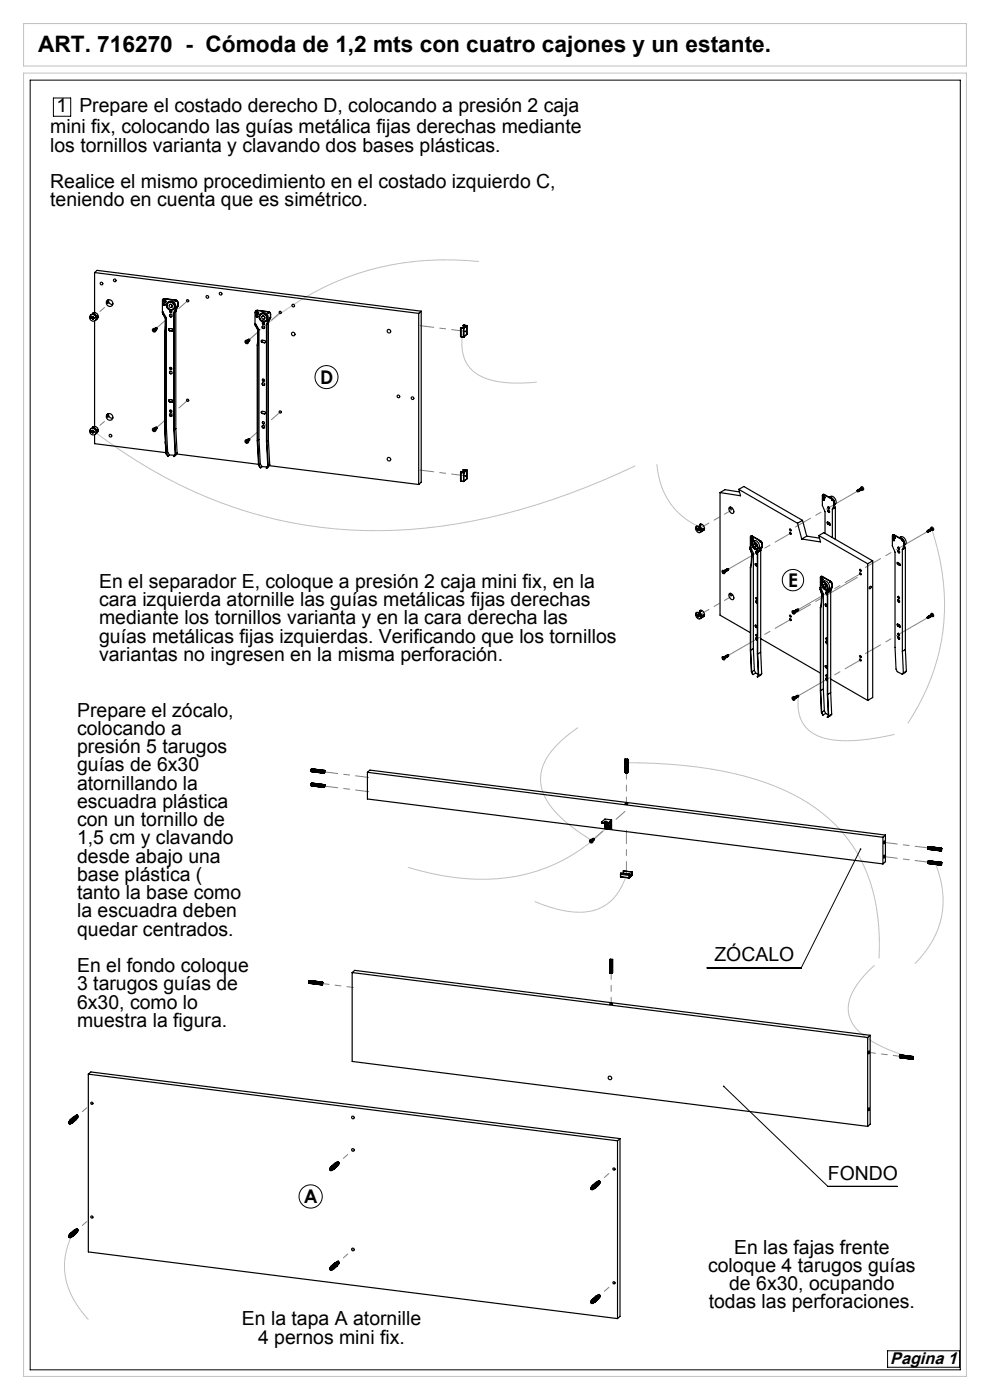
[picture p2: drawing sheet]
<svg xmlns="http://www.w3.org/2000/svg" width="210mm" height="297mm" viewBox="0 0 210 297" stroke-linecap="round" stroke-linejoin="round" font-family="sans-serif">
<defs><g id="words">
<text font-size="4.8" x="8.1" y="11">ART. 716270 - Cómoda de 1,2 mts con cuatro cajones y un estante.</text>
<g font-size="4.1">
<text x="12" y="23.7">1</text>
<text x="16.8" y="23.7">Prepare el costado derecho D, colocando a presión 2 caja</text>
<text x="10.6" y="28.3">mini fix, colocando las guías metálica fijas derechas mediante</text>
<text x="10.6" y="32.2">los tornillos varianta y clavando dos bases plásticas.</text>
<text x="10.6" y="39.9">Realice el mismo procedimiento en el costado izquierdo C,</text>
<text x="10.6" y="43.8">teniendo en cuenta que es simétrico.</text>
<text x="21" y="124.7">En el separador E, coloque a presión 2 caja mini fix, en la</text>
<text x="21" y="128.6">cara izquierda atornille las guías metálicas fijas derechas</text>
<text x="21" y="132.5">mediante los tornillos varianta y en la cara derecha las</text>
<text x="21" y="136.3">guías metálicas fijas izquierdas. Verificando que los tornillos</text>
<text x="21" y="140.2">variantas no ingresen en la misma perforación.</text>
<text x="16.4" y="152">Prepare el zócalo,</text>
<text x="16.4" y="155.9">colocando a</text>
<text x="16.4" y="159.7">presión 5 tarugos</text>
<text x="16.4" y="163.6">guías de 6x30</text>
<text x="16.4" y="167.5">atornillando la</text>
<text x="16.4" y="171.4">escuadra plástica</text>
<text x="16.4" y="175.2">con un tornillo de</text>
<text x="16.4" y="179.1">1,5 cm y clavando</text>
<text x="16.4" y="183">desde abajo una</text>
<text x="16.4" y="186.9">base plástica (</text>
<text x="16.4" y="190.7">tanto la base como</text>
<text x="16.4" y="194.6">la escuadra deben</text>
<text x="16.4" y="198.5">quedar centrados.</text>
<text x="151.5" y="203.9">ZÓCALO</text>
<text x="16.4" y="206.2">En el fondo coloque</text>
<text x="16.4" y="210.1">3 tarugos guías de</text>
<text x="16.4" y="214">6x30, como lo</text>
<text x="16.4" y="217.9">muestra la figura.</text>
<text x="175.6" y="250.4">FONDO</text>
<text x="150.2" y="269.8">coloque 4 tarugos guías</text>
<text x="155.7" y="266">En las fajas frente</text>
<text x="154.7" y="273.7">de 6x30, ocupando</text>
<text x="51.3" y="281.2">En la tapa A atornille</text>
<text x="150.3" y="277.6">todas las perforaciones.</text>
<text x="54.7" y="285.1">4 pernos mini fix.</text>
</g>
<g font-size="4">
<text x="67.9" y="81.4">D</text>
<text x="167.2" y="124.4">E</text>
<text x="64.5" y="255.3">A</text>
</g>
<text font-size="3.6" x="188.8" y="289.3">Pagina 1</text>
</g></defs>
<g fill="none" stroke="#c0c0c0" stroke-width=".21">
<path d="M5 15.5h200v276.5h-200zM5 5h200v9h-200zM101.6 55.5a59.3 59.3 0 0 0-48.7 16.6M98.3 69.7a9.1 9.1 0 0 0 1.8 8.8 12.3 12.3 0 0 0 8 2.7l2.7 .1 3.1-.2M20 91.5a97.1 97.1 0 0 0 54.3 20.9 115.4 115.4 0 0 0 46.3-7.6 167.6 167.6 0 0 0 14.2-6M139.3 98.5a15.3 15.3 0 0 0 8.9 13.2M197.6 112.1a45.7 45.7 0 0 1-5 41.3M122.6 154.4a19 19 0 0 0-7.3 7.8 8.8 8.8 0 0 0 1.8 9.3 30.4 30.4 0 0 0 8.4 6.7M169.3 147.6a8.1 8.1 0 0 0 2.2 7.3 12 12 0 0 0 8.3 2.2l4.6-.3 5.3-1M129.3 175.1a36.9 36.9 0 0 1-33 11 60.6 60.6 0 0 1-9.8-2.1M132.9 161.8a91.5 91.5 0 0 1 29.2 4.1 35.5 35.5 0 0 1 19.5 14.6 39.1 39.1 0 0 1 4.9 22.8M132.9 185.6a10.1 10.1 0 0 1-8 7.8 21.1 21.1 0 0 1-11.5-2.2"/>
<path d="M198.4 183.1a18.4 18.4 0 0 1-4.3 21.3M185.5 204.8a15.8 15.8 0 0 0-5.5 8 6.8 6.8 0 0 0 3.1 6.8 30.9 30.9 0 0 0 10.4 4.8M15.2 262.2a14.4 14.4 0 0 0 1.8 15.6l1.8 2.1"/>
</g>
<g fill="none" stroke="#000" stroke-width=".21">
<path d="M6.4 17h197.3v273.6h-197.3zM11.3 20.8h3.7v3.9h-3.7zM182.5 180.1l-12.6 25.2h-19.9M153.5 230.5l22.1 21.2h14.8M188.3 286.6h15.2v3.5h-15.2z"/>
<circle cx="69.3" cy="80" r="2.44"/>
<circle cx="168.2" cy="123.1" r="2.27"/>
<circle cx="65.9" cy="253.8" r="2.46"/>
</g>
<path d="M23.2 64.3l-3.1 2.7M23.2 88.4l-3.1 2.8M16.4 236.8l3.1-2.7M71.8 246.7l3.1-2.7M127.1 250.7l3.1-2.7M16.4 260.9l3.1-2.7M71.8 267.8l3.1-2.7M127.1 274.9l3.1-2.8" fill="none" stroke="#808080" stroke-width=".21" stroke-dasharray="15.2 1.3 1.3 1.3" stroke-dashoffset="15.1"/>
<path d="M33.2 69.6l6.6-5.8M52.9 72.1l6.5-5.8M33.2 90.7l6.6-5.8M52.9 93.2l6.5-5.8" fill="none" stroke="#808080" stroke-width=".21" stroke-dasharray="15.2 1.3 1.3 1.3" stroke-dashoffset="12.8"/>
<path d="M98.7 70.3l-9.6-1.2M98.7 100.9l-9.6-1.2" fill="none" stroke="#808080" stroke-width=".21" stroke-dasharray="15.2 1.3 1.3 1.3" stroke-dashoffset="12.3"/>
<path d="M155.1 108.3l-6.2 3.5M155.1 126.5l-6.2 3.6" fill="none" stroke="#808080" stroke-width=".21" stroke-dasharray="15.2 1.3 1.3 1.3" stroke-dashoffset="13.6"/>
<path d="M181.9 104.2l-13.2 7.6M196.7 112.8l-13.1 7.6M154.5 139l13.2-7.6M154.5 120.7l13.2-7.6M169.3 129.3l13.2-7.6M181.9 122.5l-13.2 7.6M196.7 131.1l-13.1 7.6M169.3 147.6l13.2-7.6" fill="none" stroke="#808080" stroke-width=".21" stroke-dasharray="15.2 1.3 1.3 1.3" stroke-dashoffset="7.6"/>
<path d="M132.9 170.5v-6.6M68.4 208.7l6.6 .8M129.6 213v-6.6M190.9 224.1l-6.6-.8" fill="none" stroke="#808080" stroke-width=".21" stroke-dasharray="15.2 1.3 1.3 1.3" stroke-dashoffset="13.8"/>
<path d="M68.8 163.7l9.4 1.2M68.8 166.8l9.4 1.1M196.9 179.9l-9.3-1.2M132.9 185.6v-9.4M196.9 182.9l-9.3-1.2" fill="none" stroke="#808080" stroke-width=".21" stroke-dasharray="15.2 1.3 1.3 1.3" stroke-dashoffset="12.4"/>
<path d="M125.9 178l6.7-5.9" fill="none" stroke="#808080" stroke-width=".21" stroke-dasharray="15.2 1.3 1.3 1.3" stroke-dashoffset="12.7"/>
<path d="M153.4 230.3a.17 .17 0 0 0 .1 .3 .17 .17 0 0 0 .2-.1 .18 .18 0 0 0-.3-.2l.1 .2zM182.4 180v.2h.3v-.2l-.2 .1 .1-.1z" fill="#000"/>
<g fill="none" stroke="#000" stroke-width=".25">
<path d="M20.1 57.8l68.7 8.7M20.1 57.8v8.5M20.1 57.8l.5-.4 68.7 8.6M19.1 67.3l.2-.1v.3zM19.1 67.3l.2 .2M19.5 67.5h.1M19.5 67.4l.2 .1M19.5 67.4v.1M19.6 66.5l.5-.1-.9 .5M19.6 66.5a.75 .75 0 0 1 1 .1 .75 .75 0 0 1 0 1.1M19.6 66.5l.3 .1M19.6 67.7h.2"/>
<path d="M19.6 67.3v-.1h.2l.2 .3M19.6 67.5v.2M19.6 67.3h-.1v.2M19.7 67.2l-.1 .1M19.7 67.5v.1M19.7 67.6l.1 .1M19.7 67.5h-.1M19.7 67.6l-.1 .1M19.8 67.5v.2M19.8 67.5h.2M19.9 66.6l-.1 .1 .6 .5 .1-.1M19.9 66.6l.6 .5"/>
<path d="M19.9 66.6v.1M20 67.5h-.2M20.1 68.1v22.4M20.3 67.9l.2-.3v-.4l-.3 .8M20.3 67.1h.2M20.6 67.2h.2M20.8 67.2l-.3 .5M20.8 67.2l-.1-.2-.1 .6-.3 .3M22.9 63.6v.8a.37 .37 0 0 1-.2-.3 .37 .37 0 0 1 .2-.4M23 63.6a.8 .8 0 0 0 .9 1M32.5 70v.1M32.5 70.1h.2"/>
<path d="M32.5 70.1h.1M32.6 70l.1-.2 .2 .3h-.2M32.6 70l-.1 .1M32.7 70.1h-.2M32.7 70.1l-.1 .2M32.7 70h-.1M32.7 70.3h-.1M32.8 69.7l.2 .1 .1 .2a.19 .19 0 0 0 0-.3 .19 .19 0 0 0-.3 0M32.8 69.7a.19 .19 0 0 1 .3-.1 .19 .19 0 0 1 0 .3M32.9 70.1h-.2M33 69.6a.19 .19 0 0 1 .2 0 .19 .19 0 0 1 0 .3M33 69.5a.19 .19 0 0 1 .3 0 .19 .19 0 0 1 0 .3"/>
<path d="M34.4 66.2h.1M34.4 66.2l.1 .4M34.5 66.2h.1M34.5 66.2h-.1M34.5 66.6l.6 1-.1 2.6M34.5 66.6h.1M34.5 66.2l.8 1.2M34.5 66.2l.1 .4M34.6 66.6l.6 1M34.7 64.4a.26 .26 0 0 0 0 .3 .26 .26 0 0 0 .3 0M34.8 63.7l.1 .4M34.9 64.1a.19 .19 0 0 1-.2-.2 .19 .19 0 0 1 .2-.2h.2a.19 .19 0 0 1 .1 .2 .19 .19 0 0 1-.1 .2"/>
<path d="M34.9 64.1h.2M34.9 64.1h.1M34.9 70.7v20.3l.3 5.3 .5 .5M34.9 70.7l.1 .1M34.9 63.4h-.2l-.2 .3v2.5M34.9 63.4l2.3 .2M35 63.4l-.4 .1M35 63.4h-.1M35 63.4l2.2 .2M35 70.2h.1M35 70.2l-.1 .5M35 70.8v20.2"/>
<path d="M35.1 70.2l-.1 .6M35.1 64.1h.1M35.2 67.6l-.1 2.6M35.2 64.1h-.1M35.3 67.4v23.4M35.3 67.4l-.1 .2M35.6 64.2a.96 .96 0 0 1 1.4 0 .96 .96 0 0 1-.2 1.4M35.6 64.3a.86 .86 0 0 0 .1 1.1 .86 .86 0 0 0 1.1 .1M35.8 69.7v.3l.2 .1M36 64.6a.35 .35 0 0 1 .5 .1 .35 .35 0 0 1-.1 .5M36 70.2a.24 .24 0 0 1-.2-.3 .24 .24 0 0 1 .2-.2l.5 .1a.24 .24 0 0 1 .2 .2 .24 .24 0 0 1-.2 .2M36 70.2h.5"/>
<path d="M36 70.1v.1M36 66.7a.31 .31 0 0 0 .1 .4 .31 .31 0 0 0 .3 .1M36 78.8a.31 .31 0 0 0 .1 .4 .31 .31 0 0 0 .3 0M36.1 65.9a.26 .26 0 0 0 0 .3 .26 .26 0 0 0 .3 .1M36.1 78a.26 .26 0 0 0 0 .3 .26 .26 0 0 0 .3 0M36.5 70.2h.1M36.6 70.2h-.1M36.9 66.3h.1M36.9 66.3v24.9l.3 5.2-.4 .4 .2 .1M37 66.3v24.9M37.2 63.9h.2M37.2 63.8l.1 .1"/>
<path d="M37.2 63.6v.3M37.2 63.8v.1M37.3 66v24.9M37.3 66l-.3 .3M37.4 63.7l.3 .5M37.4 63.7l.3 .2 .1 .3M37.4 63.7v.2M37.6 65l-.7 1.3M37.6 64.9v.1M37.7 64.9l-.7 1.4M37.7 64.9h.1M37.7 64.9l-.1 .1"/>
<path d="M37.7 64.2v.7M37.8 64.9l-.5 1.1M37.8 64.9h-.1M37.8 64.2h-.1M37.8 64.2v.7M52.1 72.5v.1M52.3 72.5l-.2 .1M52.3 72.5l.1-.2 .2 .3M52.3 72.8h.1M52.3 72.6v.2M52.3 72.6h-.2M52.3 72.3v.2"/>
<path d="M52.3 72.6v.1M52.3 72.7h.1M52.3 72.7v.1M52.4 72.6h.2M52.4 72.6v.2M52.5 72.2l.2 .1v.2a.19 .19 0 0 0 0-.3 .19 .19 0 0 0-.3 0M52.5 72.2a.19 .19 0 0 1 .3-.1 .19 .19 0 0 1 0 .3M52.6 72.6h-.2M52.6 72a.19 .19 0 0 1 .3 .1 .19 .19 0 0 1-.1 .2M52.7 72a.19 .19 0 0 1 .2 0 .19 .19 0 0 1 0 .3M54.1 68.7l.1 .3M54.1 68.7h.1"/>
<path d="M54.2 69l.5 1.1-.1 2.6M54.2 69h.1M54.2 68.6l.7 1.3M54.2 68.6l-.1 .1M54.2 68.6l.1 .4M54.3 69l.5 1M54.3 66.8a.26 .26 0 0 0 0 .3 .26 .26 0 0 0 .4 .1M54.4 66.2l.1 .4M54.6 73.2v20.3l.2 5.2 .5 .5M54.6 73.2h.1M54.6 65.9l-.4 .1-.1 .2v2.5M54.6 65.9l-.4 .1"/>
<path d="M54.6 65.9l2.2 .2M54.6 72.7h.1M54.6 72.7v.5M54.7 73.2v20.3M54.7 72.7v.5M54.7 66.6a.19 .19 0 0 0 .2-.2 .19 .19 0 0 0-.2-.2h-.2a.19 .19 0 0 0-.2 .2 .19 .19 0 0 0 .2 .2M54.7 66.6h-.2M54.8 70l-.1 2.7M54.9 66.5l-.2 .1M54.9 69.9v23.3M54.9 69.9l-.1 .1M55.2 66.7a.96 .96 0 0 1 1.4 0 .96 .96 0 0 1-.1 1.4"/>
<path d="M55.3 66.7a.86 .86 0 0 0 0 1.1 .86 .86 0 0 0 1.1 .2M55.5 72.2v.2l.2 .2M55.6 67.1a.35 .35 0 0 1 .5 0 .35 .35 0 0 1 0 .5M55.6 72.6a.24 .24 0 0 1-.2-.2 .24 .24 0 0 1 .2-.2h.5a.24 .24 0 0 1 .2 .3 .24 .24 0 0 1-.2 .2M55.6 72.6l.5 .1M55.7 72.6h-.1M55.7 72.6l.4 .1M55.7 69.2v.3l.2 .2M55.7 68.4a.26 .26 0 0 0 0 .3 .26 .26 0 0 0 .4 0M56.1 69.6l-.2 .1M56.1 72.7h.1M56.3 72.6l-.2 .1"/>
<path d="M56.5 68.8h.1M56.5 68.8v24.9l.3 5.1-.3 .5h.1M56.6 68.8v24.9M56.8 66.3l.2 .1M56.8 66.1v.2M56.8 66.3h.1M56.9 68.5v24.9M56.9 68.5l-.3 .3M57 66.2v.2l-.2-.1M57 66.2l.4 .5M57 66.2l.3 .1 .1 .4M57.2 67.4l-.7 1.4"/>
<path d="M57.4 67.4l-.8 1.4M57.4 67.4h.1M57.4 67.4h-.2M57.4 67.4l-.5 1.1M57.4 66.7v.7M88.8 66.5v36.3M89.3 66l-.5 .5M89.3 66v36.3l-.5 .5M97.7 69.6h.1M97.7 71.4h.1M97.7 69.6v1.8M97.7 69.5v.1"/>
<path d="M97.7 69.5l.1 .1M97.8 71.4h.1M97.8 69.6l.5 .1M97.8 71.4l.5 .1M97.8 69.6v1.8M97.8 69.6h.1M97.8 69.6h.6M98.3 69l-.1 .5M98.3 69l.4 .1-.5 .4h-.5M98.3 71.5h.1M98.3 69.7v1.8M98.4 69.6l-.1 .1"/>
<path d="M98.4 69.6v.1M98.4 71.5h-.1M98.4 71.5h.1M98.4 69.7h-.1M98.4 69.7v1.8M98.5 69h-.2M98.5 69l.5 .1M98.5 69h-.3M98.5 69h.1M98.7 70.2v.2zM99 69.1h.1M99 69.1l-.6 .5"/>
<path d="M99 70.9l-.6 .6M99 70.9h.1M99 69.1l-.6 .6M99 69.1v1.8M19.1 91.5l.2-.2v.4zM19.5 91.6h.1M19.5 91.6h.2M19.6 90.7l.5-.2-.4 .3M19.6 90.7a.75 .75 0 0 1 1 .1 .75 .75 0 0 1 0 1M19.6 90.7h.3M19.6 91.5v-.2h.2l.2 .4M19.6 91.5h-.1v.1"/>
<path d="M19.6 91.6v.2M19.7 91.8h.1M19.7 91.3l-.1 .2M19.7 91.6v.2M19.7 91.6h-.1M19.7 91.8h-.1M19.7 90.8l-.5 .2M19.8 91.6l.2 .1M19.8 91.6v.2h-.2M19.9 90.7l-.1 .1 .6 .5 .1-.1M19.9 90.7l.6 .5M19.9 90.7v.2"/>
<path d="M20 91.6h-.2M20.1 92.2v1.9l15.1 1.9M20.3 92l.2-.2v-.5l-.3 .8M20.3 91.2h.2M20.6 91.3h.2M20.8 91.3l-.3 .6M20.8 91.3l-.1-.1-.1 .5-.3 .3M22.9 87.7v.8a.37 .37 0 0 1-.2-.3 .37 .37 0 0 1 .2-.4M23 87.7a.8 .8 0 0 0 .9 1M32.5 91.2h.1M32.5 91.2h.2M32.5 91.1v.1"/>
<path d="M32.6 91.1l-.1 .1M32.6 91.1l.1-.1 .2 .3-.2-.1M32.7 91.2l-.1 .2M32.7 91.1h-.1M32.7 91.2h-.1M32.7 91.4h-.1M32.8 90.8a.19 .19 0 0 1 .3 0 .19 .19 0 0 1 0 .3l-.1-.2-.2-.1M32.8 90.8a.19 .19 0 0 1 .3 0 .19 .19 0 0 1 0 .3M32.9 91.2h-.2M33 90.7a.19 .19 0 0 1 .2 0 .19 .19 0 0 1 0 .3M33 90.6a.19 .19 0 0 1 .3 .1 .19 .19 0 0 1 0 .2M35 91l.3 5.2"/>
<path d="M35.1 93.7v.4M35.3 96.2l.4 .6M35.3 90.8l.3 5.2M35.3 90.8l-.3 .2M35.6 96l.3 .5M35.6 96l-.3 .2M35.8 84.8v.3l.2 .2M35.9 96.5l1.1 .1M35.9 96.5l-.2 .3M36 85.3a.24 .24 0 0 1-.2-.3 .24 .24 0 0 1 .2-.2h.5a.24 .24 0 0 1 .2 .3 .24 .24 0 0 1-.2 .2M36 85.3h.5M36 87.8a.31 .31 0 0 0 .1 .4 .31 .31 0 0 0 .3 .1"/>
<path d="M36.1 87a.26 .26 0 0 0 0 .3 .26 .26 0 0 0 .3 .1M36.6 85.2l-.1 .1M37 91.2l.3 5.2M37.3 96.4l-.3 .5M37.3 90.9l-.3 .3M37.3 90.9l.3 5.2M37.4 96.3l17.4 2.2M37.6 96.1l-.3 .3M37.6 96.1l-.6 .8M52.1 93.6v.1M52.3 93.6l-.2 .1M52.3 93.6v-.2l.3 .2-.2 .1"/>
<path d="M52.3 93.7v.2M52.3 93.4v.2M52.3 93.7h-.2M52.3 93.9h.1M52.4 93.7l-.1 .2M52.4 93.7h.1M52.4 93.3a.19 .19 0 0 1 .3 0 .19 .19 0 0 1 0 .3zM52.5 93.3a.19 .19 0 0 1 .3-.1 .19 .19 0 0 1 0 .3M52.6 93.2a.19 .19 0 0 1 .3 0 .19 .19 0 0 1-.1 .3M52.7 93.1a.19 .19 0 0 1 .2 0 .19 .19 0 0 1 0 .3M54.7 93.5l.2 5.2M54.9 98.7l.4 .5"/>
<path d="M54.9 93.2l.3 5.3M54.9 93.2l-.2 .3M55.2 98.5l.4 .5M55.2 98.5l-.3 .2M55.5 87.3v.2l.2 .2M55.6 99l1.1 .1M55.6 99l-.3 .2M55.6 87.7a.24 .24 0 0 1-.2-.2 .24 .24 0 0 1 .2-.2h.5a.24 .24 0 0 1 .2 .3 .24 .24 0 0 1-.2 .2M55.6 87.7l.5 .1M55.7 87.7h-.1M55.7 87.7l.4 .1M55.7 81.3a.31 .31 0 0 0 0 .3 .31 .31 0 0 0 .4 .1"/>
<path d="M55.7 90.3a.31 .31 0 0 0 0 .4 .31 .31 0 0 0 .4 0M55.7 80.4v.3l.2 .1M55.7 89.5a.26 .26 0 0 0 0 .3 .26 .26 0 0 0 .4 .1M56.1 80.8h-.2M56.1 87.8h.1M56.3 87.7l-.2 .1M56.6 93.7l.3 5.2M56.9 98.9l-.3 .4M56.9 93.4l-.3 .3M56.9 93.4l.3 5.2M57.1 98.8l31.7 4M57.2 98.6l-.3 .3"/>
<path d="M57.2 98.6l-.6 .7M98.3 99.7l-.1 .4M98.3 99.7h.4l-.5 .5-.5-.1M98.5 99.6l-.2 .1M98.5 99.6l.5 .1M98.5 99.6l-.3 .1M98.5 99.6h.1M99 99.7v.1M99 99.7l-.6 .6M99 99.7h.1M99 99.8v1.7M99 99.8l-.6 .5"/>
<path d="M99 99.8h.1M97.7 100.2l.1 .1M97.7 102l.1 .1M97.7 100.2v1.8M97.7 100.1v.1M97.7 100.1h.1M97.7 100.1l.1 .1M97.8 102.1l.5 .1M97.8 100.3v1.8M97.8 100.3h.5M97.8 100.2v.1M97.8 100.2l.6 .1"/>
<path d="M98.3 100.3v1.8M98.3 102.2h.1M98.4 100.3h-.1M98.4 100.3h.1M98.4 102.1l-.1 .1M98.4 102.1h.1M98.4 100.3v1.8M98.7 100.9v.1zM99 101.6l-.6 .5M99 101.5v.1M99 101.5l-.6 .6M99 101.5h.1"/>
<path d="M147.6 112h.2v.3zM147.6 112l.2 .2M147.7 111.7a.79 .79 0 0 1 .7 .4 .79 .79 0 0 1-.1 .9 .93 .93 0 0 1-.6-1.3zM147.9 112.3l.1 .1M147.9 112.2h.1M147.9 112.2l.2 .1M147.9 112.2v.1M148 112.2v-.1l.3 .4-.2-.1M148 112.4v.1M148 112.2h-.1v.1M148.1 112.5h.1M148.1 112.1l-.1 .1"/>
<path d="M148.1 112.3v.2M148.1 112.5h-.1M148.1 112.3l-.1 .1M148.1 112.4v.2l-.1-.1M148.1 112.4h.2M148.4 111.6l-.2 .1 .4 .6 .2-.1M148.4 111.6l.4 .6M148.4 111.6v.3M148.4 111.2l.4 .1-.7 .4h-.4M148.4 111.2a.79 .79 0 0 1 .9 .4 .79 .79 0 0 1-.1 1M148.4 111.2l.3 .2M148.5 112l.3 .2"/>
<path d="M148.6 112.9l.2-.2 .1-.4-.3 .1v.4l-.2 .2M149.2 112.1l.1 .1M149.3 112.2l-.1 .3-.2 .1M149.3 112.2l-.2-.1-.1 .5-.3 .2M152.7 104.5v26l6.5 3.7M154.7 107.7a.75 .75 0 0 1 .8 .3 .75 .75 0 0 1-.1 .9 .98 .98 0 0 1-.7-1.2zM155 107.6a.26 .26 0 0 0 0 .4 .26 .26 0 0 0 .4-.2M156.7 103.8l12.5 7.2M156.7 103.8l1.1-.6 12.4 7.2M156.7 103.8l.4 1.4-4.4-.7M156.9 104.4l-3.1-.5-1.1 .6M159.1 116.4l.4 1.1-.2 2.3"/>
<path d="M159.1 116.4l.1 .1M159.1 116.1v.3M159.1 116.1h.1M159.2 116.5l.3 1M159.2 116.1h-.1M159.2 116l.6 1.4M159.2 116v.1M159.2 116v.5M159.2 116l-.1 .1M159.3 119.8l.1 .1M159.3 119.8l-.1 .5M159.4 114.5l.2 .4"/>
<path d="M159.4 119.9l-.2 .5M159.4 114l.2 .3M159.5 114.4l-.1-.4 .3 .2 .1 .2h-.2M159.5 114.4h.1M159.5 113.8l-.2-.1-.1 .2v2.2M159.5 113.8l1.7 .9M159.5 115a.22 .22 0 0 1-.2-.2 .22 .22 0 0 1 .1-.3l.2 .4a.98 .98 0 0 1 1.1 0 .98 .98 0 0 1 .4 1l-.1 .4-.4 .2M159.5 115a.99 .99 0 0 1 1.1 .4 .99 .99 0 0 1-.1 1.2 1.2 1.2 0 0 1-1-1.6zM159.5 117.5l-.1 2.4M159.6 114.3l-.1 .1M159.6 114.3l.1 .1M159.6 113.7h-.3"/>
<path d="M159.6 113.7l-.1 .1M159.6 113.7l1.7 1M159.6 115a.93 .93 0 0 1 .9 .5 .93 .93 0 0 1-.1 1 1.03 1.03 0 0 1-.8-1.5zM159.7 114.4h.1M159.7 114.4h-.1M159.7 115a1.02 1.02 0 0 0 .8 1.4M159.8 117.4v20.2M159.8 117.4l-.3 .1M159.9 115.4a.31 .31 0 0 1 .4 .2 .31 .31 0 0 1-.2 .4l-.2-.2zM159.9 115.4a.36 .36 0 0 1 .4 .2 .36 .36 0 0 1 0 .4M160.2 119.6l.2 .3M160.3 120l.4 .2"/>
<path d="M160.4 117v.2l.3 .3h-.2a.25 .25 0 0 1-.2-.2 .25 .25 0 0 1 .2-.3l.2 .2M160.4 119.9l-.1 .1M160.4 119.9l.3 .2M160.5 116.6l.2 .1M160.6 116.5v.3l-.2-.2M160.7 119.8l-.5-.2 .1 .4M160.7 117.1v.1M160.7 117.1v21.6l.2 4.6-.2 .3M160.7 117.2v21.5M160.7 117.1h.1M161.2 114.9l.2 .1M161.2 114.7v.2"/>
<path d="M161.3 114.9l.1 .1M161.3 114.9h-.1M161.3 114.7h-.1M161.3 114.7v.2M161.4 114.8l.2 .6M161.4 114.8l.2 .2 .1 .4M161.4 114.8v.2M161.4 116.8v21.6M161.4 116.8h.1M161.4 116.8l-.7 .3M161.5 116l-.8 1.1M161.6 116l-.9 1.1"/>
<path d="M161.6 116h.1M161.6 115.4v.6M161.6 116h-.1M161.7 116h-.1M161.7 116l-.3 .8M161.7 116h.1M161.7 115.4h-.1M161.7 115.4v.6M167.5 112.2h.1a.22 .22 0 0 1 .2 .2 .22 .22 0 0 1-.1 .2zM167.5 112.9h.1a.22 .22 0 0 1 .2 .2 .22 .22 0 0 1-.1 .3zM169.2 111l.9 3.3M170.2 110.4l-1 .6"/>
<path d="M170.2 110.4l.9 3.3M171.1 113.7l-1 .6M171.1 113.7l2.7 .5M173.7 113.6l10.4 6M173.7 113.6l1-.6 10.4 6M173.7 113.6l.4 1.4-4-.7M174.6 105.7h.1a.22 .22 0 0 1 .2 .2 .22 .22 0 0 1-.2 .2zM174.6 105.7l.3 .4M174.7 105.2l.1 .3M174.8 105.5l-.1-.3 .3 .2v.2h-.1M174.8 105.5l.1 .1M174.8 104.9h-.3l-.1 .2v2.1l.6 1.4v4.5"/>
<path d="M174.8 104.9l1.7 1M174.8 105.5h.1M174.8 105.5l.2 .1M174.9 104.9h-.4M174.9 104.9h-.1M174.9 104.9l1.7 1M175 105.6h.1M175 105.6h-.1M175.5 110.7l.2 .4M175.6 108.2a.25 .25 0 0 1 .4 .2 .25 .25 0 0 1-.2 .3zM175.6 111.2l-.1-.5 .5 .3 .1 .3-.1 .1M175.6 111.2l.4 .2"/>
<path d="M175.7 107.5a.22 .22 0 0 1 .2 .2 .22 .22 0 0 1-.1 .2zM175.7 108.2v.3l.3 .2M175.7 111.1l-.1 .1M175.7 111.1l.3 .2M175.7 110.8v.3M175.7 107.5l.2 .4M176 111.3l.1 .1M176 111.3v.1M176.5 106.1l.1 .1M176.5 105.9v.2M176.6 106v.2M176.6 106l-.1 .1"/>
<path d="M176.6 105.9v.1M176.6 108v6M176.6 105.9h-.1M176.6 108h.1M176.6 106l.3 .6M176.6 106l.3 .2 .1 .3M176.9 107.2l-.3 .8M176.9 106.6v.6M177 106.9a1.2 1.2 0 0 0-1.1-1.4 .98 .98 0 0 1 1.1 0 .98 .98 0 0 1 .4 1l-.1 .4-.3 .2M177 106.5v.7M177 106.5l-.1 .1M177 107.2h-.1"/>
<path d="M177 107.2l.2 .4M177.2 107.6h.1M177.2 107.6l-.6 .4M177.2 107.7l-.6 .3M177.2 107.7v6.7M181.8 104.1l.1 .2zM181.9 104.1v-.1l.2 .2v.1h-.2M181.9 104.1l.1 .2M181.9 104.1l.2 .1M182 104.3h-.1M182 104l.1 .2h.1a.18 .18 0 0 0-.1-.3 .18 .18 0 0 0-.2 .2M182.1 104l.1 .1"/>
<path d="M182.1 103.9l.2 .3-.1-.3h-.2M182.2 103.9l.2 .1M182.3 103.8l.2 .3-.1-.3-.2 .1M182.4 103.8l.1 .2M182.4 104h-.1M182.4 103.8l.2 .2-.1-.3-.2 .1M182.5 103.7l.1 .2M182.6 103.7l.2 .2-.1-.2h-.3M182.7 103.5l.2 .1v.2h-.1l.1 .1a.35 .35 0 0 0 .3-.4 .35 .35 0 0 0-.5-.3l-.1 .3M182.7 103.6h-.1M182.7 103.5l-.1 .1M182.7 103.5v.1"/>
<path d="M182.7 103.5l.1 .1M182.8 103.6v.2M182.8 103.6h-.1M184.1 119.6v29M185.1 119l-1 .6M185.1 119v29l-1 .6M189.4 114.3h.1a.22 .22 0 0 1 .2 .2 .22 .22 0 0 1-.1 .2zM189.5 114.3l.2 .4M189.5 113.8l.2 .3M189.6 114.1l-.1-.3 .3 .2 .1 .2h-.2M189.6 114.1l.1 .1M189.6 113.5h-.2l-.1 .1v2.2l.6 1.3v20.2l.2 4.6 .2 .6 1.1 .5"/>
<path d="M189.6 113.5l1.7 1M189.7 114.1h.1M189.7 114.1h-.1M189.7 113.5h-.3M189.7 113.5l1.7 1M189.7 113.5h-.1M189.8 114.1l.1 .1M189.8 114.1l-.1 .1M190.4 119.3l.1 .4M190.4 116.8a.25 .25 0 0 1 .4 .1 .25 .25 0 0 1-.2 .4zM190.5 119.7l-.2-.4 .6 .3 .1 .3h-.2M190.5 119.7l.3 .2"/>
<path d="M190.5 116.1h.1a.22 .22 0 0 1 .2 .2 .22 .22 0 0 1-.2 .2zM190.5 116.8l.1 .3 .2 .2M190.5 119.7l.4 .2M190.5 119.7h.1M190.5 119.4l.1 .3M190.5 116.1l.3 .4M190.9 119.9h.1M190.9 119.9h-.1M191.3 114.7h.2M191.3 114.5v.2M191.4 114.6l.1 .1M191.4 114.5v.1"/>
<path d="M191.4 116.6v21.6M191.4 114.6l-.1 .1M191.4 114.5h-.1M191.4 116.6h.1M191.5 114.6l.3 .5M191.5 114.6l.2 .1 .1 .4M191.5 114.6v.1M191.8 115.8l-.4 .8M191.8 115.7h.1M191.8 115.1v.6M191.8 115.5l.1-.1a1.2 1.2 0 0 0-1.2-1.3 .98 .98 0 0 1 1.1 0 .98 .98 0 0 1 .4 1l-.1 .4-.3 .1M191.8 115.1h.1"/>
<path d="M191.8 115.7v.1M191.8 115.7l.2 .5M192 116.2h.1M192 116.2l-.6 .4M192 116.2v21.6M196.7 112.7l.1 .2zM196.7 112.7v-.1l.2 .2v.1h-.1M196.7 112.7l.1 .1M196.7 112.7h.1M196.8 112.6l.1 .2M196.8 112.8v.1M196.9 112.6l.1 .2 .1-.1a.18 .18 0 0 0-.2-.2 .18 .18 0 0 0-.2 .2"/>
<path d="M196.9 112.5l.2 .2M197 112.5l.2 .2-.1-.2h-.2M197.1 112.5l.1 .1M197.1 112.4l.2 .3-.1-.3h-.2M197.2 112.4l.1 .1M197.3 112.3l.2 .3-.1-.3h-.3M197.4 112.3l.1 .2M197.4 112.2l.2 .3-.1-.3-.2 .1M197.5 112.1l.2 .1 .1 .2h-.2l.2 .1a.35 .35 0 0 0 .3-.4 .35 .35 0 0 0-.5-.3l-.1 .3M197.6 112.2h-.1M197.6 112.1l-.2 .1M197.6 112.1v.1"/>
<path d="M197.6 112.2v.2M197.6 112.2h.1M147.6 130.3h.2v.3zM147.7 130a.79 .79 0 0 1 .7 .4 .79 .79 0 0 1-.1 .9 .93 .93 0 0 1-.6-1.3zM147.9 130.6l.1 .1M147.9 130.6v-.1l.4 .3-.2-.1M147.9 130.5h.1M147.9 130.5v.1M148 130.7v.1M148 130.7l.1 .1M148.1 130.4v.2M148.1 130.8h.1"/>
<path d="M148.1 130.8h-.1M148.1 130.7v.2l-.1-.1M148.1 130.7h.2M148.4 129.9l-.2 .1 .4 .6 .2-.1M148.4 129.9l.4 .6M148.4 129.9v.3M148.4 129.5l.4 .1-.7 .4h-.4M148.4 129.5a.79 .79 0 0 1 .9 .4 .79 .79 0 0 1-.1 .9M148.4 129.5l.3 .2M148.5 130.3l.3 .2M148.6 131.1l.2-.1 .1-.4-.3 .1v.4l-.2 .2M149.2 130.4l.1 .1"/>
<path d="M149.3 130.5l-.1 .3-.2 .1M149.3 130.5l-.2-.1-.1 .5-.3 .2M153.2 121a.4 .4 0 0 1 .5 .2 .4 .4 0 0 1-.2 .5l-.3-.4zM153.2 139.3a.4 .4 0 0 1 .5 .2 .4 .4 0 0 1-.2 .5l-.3-.4zM153.3 121.3l.3 .1M153.3 139.6l.3 .2-.1-.1M153.3 121.3l.1 .1M153.3 139.6l.1 .1M153.3 121.3h.1M153.3 139.5h.1M153.3 139.5v.1M153.4 121.4v.1"/>
<path d="M153.4 139.7v.1M153.4 121l.3 .4M153.4 139.3l.3 .3M153.5 121.5h-.1M153.5 139.8h-.1M153.5 121.4l.1 .1zM153.5 121.3l-.1-.2v.4M153.5 139.5l-.1-.1v.4M153.5 121.3l-.1 .1M153.5 139.6l-.1 .1M153.5 121.1l.3 .1-.1 .2M153.5 139.4l.3 .1-.1 .1"/>
<path d="M153.7 121.2v.1M153.7 139.5v.1M153.7 121.1l.2 .1M153.7 139.4l.2 .1M153.7 121.3h.1M153.7 139.6h.1M153.7 121.4v.1M153.7 139.6v.2M153.8 121l.1 .3v-.3l-.3 .1M153.8 139.3l.1 .3v-.3l-.3 .1M153.8 121l.2 .2M153.8 139.3l.2 .2"/>
<path d="M153.9 121.2l-.1 .1M153.9 139.5h-.1M153.9 121l.2 .2-.1-.3-.2 .1M153.9 139.3l.2 .2-.1-.3-.2 .1M154 120.9l.1 .2M154 139.2l.1 .2M154 120.9l.2 .2-.1-.2h-.2M154 139.2l.2 .2-.1-.2h-.2M154.1 120.8l.1 .2M154.1 139.1l.1 .2M154.2 120.8l.2 .2-.1-.2h-.3M154.2 139.1l.2 .2-.1-.2h-.3"/>
<path d="M154.3 120.8l.1 .1M154.3 139.1l.1 .1M154.3 120.7l.2 .3-.1-.3h-.2M154.3 139l.2 .3-.1-.3h-.2M154.4 120.7l.1 .1M154.4 139l.1 .1M154.7 126a.75 .75 0 0 1 .8 .3 .75 .75 0 0 1-.1 .9 .98 .98 0 0 1-.7-1.2zM155 125.9a.26 .26 0 0 0 0 .4 .26 .26 0 0 0 .4-.2M159.2 120.3v17.6l.2 4.6 .3 .6M159.2 120.3v.1M159.2 120.4v17.5M159.2 137.9l.2 4.6"/>
<path d="M159.8 137.6l.2 4.6M159.8 137.6l-.6 .3M160.2 132.6l.2 .4M160.3 133.1l.4 .1M160.4 135.3v.2l.3 .3h-.2a.25 .25 0 0 1-.2-.2 .25 .25 0 0 1 .2-.3l.2 .2M160.4 127.5v.2l.3 .3h-.2a.25 .25 0 0 1-.2-.3 .25 .25 0 0 1 .2-.2l.2 .1M160.4 133l-.1 .1M160.4 133l.3 .2M160.4 134.6l.2 .5a.22 .22 0 0 1-.3-.2 .22 .22 0 0 1 .2-.3l.2 .2M160.4 126.8l.3 .4M160.7 132.8l-.5-.2 .1 .5M160.7 126.9l-.3-.1a.25 .25 0 0 0 0 .3 .25 .25 0 0 0 .3 .1"/>
<path d="M160.7 138.7l.2 4.6M161.4 138.4l-.7 .3M161.4 138.4l.2 4.6M161.4 135.5l12.6 7.3M167.5 131.2h.1a.22 .22 0 0 1 .2 .2 .22 .22 0 0 1-.1 .2zM167.5 130.5h.1a.22 .22 0 0 1 .2 .2 .22 .22 0 0 1-.1 .2zM168.1 129.6a.4 .4 0 0 1 .4 .2 .4 .4 0 0 1-.1 .5l-.4-.4zM168.1 129.9l.4 .2-.1-.2M168.1 129.9h.2M168.2 129.8h.1M168.2 129.8l-.1 .1M168.3 129.9v.2"/>
<path d="M168.3 129.6l.3 .3M168.3 129.8v-.1v.4M168.3 129.9h.1M168.3 130.1h.1M168.4 129.6l.2 .1v.2M168.5 129.8l.1 .1M168.5 129.7l.2 .1M168.6 129.9h.1M168.6 129.9v.2M168.6 129.6l.2 .3-.1-.3h-.2M168.7 129.6l.1 .1M168.7 129.8h.1"/>
<path d="M168.7 129.5l.2 .3-.1-.3-.2 .1M168.8 129.5l.1 .2M168.9 129.5l.2 .2-.1-.3-.2 .1M169 129.4l.1 .2M169 129.4l.2 .2-.1-.2h-.2M169.1 129.3l.1 .2M169.2 129.3l.2 .2-.1-.2h-.3M169.3 129.2l.1 .2M169.3 129.2l-.1 .1M169.4 129.4h.1M173.9 125l.1 .1M173.9 125l.4 1.1-.1 2.3"/>
<path d="M174 124.6l-.1 .4M174 125.1l.4 1M174 128.9v17.6l.2 4.6 .4 .6M174 128.9h.1M174 124.6h.1M174.1 128.9v17.6M174.1 124.6l.6 1.4M174.1 124.6h-.1M174.1 124.6l-.1 .5M174.2 128.4v.1M174.2 128.4l-.2 .5M174.2 123.1l.2 .4"/>
<path d="M174.2 128.5l-.1 .4M174.3 122.6l.1 .3M174.3 122.9l-.1-.3 .4 .2v.2h-.1M174.3 122.9l.2 .1M174.4 122.3h-.3l-.1 .2v2.1M174.4 122.3l1.7 1M174.4 123.5a.22 .22 0 0 1-.3-.1 .22 .22 0 0 1 .2-.3l.2 .4a.98 .98 0 0 1 1 0 .98 .98 0 0 1 .5 1l-.2 .3-.4 .3M174.4 123.5a.99 .99 0 0 1 1 .5 .99 .99 0 0 1-.1 1.2 1.2 1.2 0 0 1-.9-1.7zM174.4 126.1l-.2 2.4M174.4 122.9l.1 .1M174.4 122.9h-.1M174.4 122.3h-.3"/>
<path d="M174.4 122.3h.1M174.5 123.6a.93 .93 0 0 1 .9 .5 .93 .93 0 0 1-.1 1 1.03 1.03 0 0 1-.8-1.5zM174.5 123h.1M174.5 123.5a1.02 1.02 0 0 0 .9 1.5M174.7 126v20.2M174.7 126l-.3 .1M174.8 124a.31 .31 0 0 1 .3 .2 .31 .31 0 0 1-.2 .4l-.2-.4zM174.8 124a.36 .36 0 0 1 .4 .2 .36 .36 0 0 1-.1 .4M175.1 128.1l.2 .4M175.2 128.6l.3 .1M175.2 136v.3l.3 .3-.1-.1a.25 .25 0 0 1-.3-.2 .25 .25 0 0 1 .3-.2l.1 .1M175.2 125.6v.2l.3 .3"/>
<path d="M175.3 128.5l.2 .2M175.3 128.5l-.1 .1M175.3 135.3l.1 .5a.22 .22 0 0 1-.2-.2 .22 .22 0 0 1 .2-.2l.1 .1M175.3 125.2l.2 .1M175.5 125.1v.2l-.3-.1M175.5 128.3l-.4-.2 .1 .5M175.5 125.7l-.2-.1a.3 .3 0 0 0-.1 .3 .3 .3 0 0 0 .3 .2M175.5 125.7h.1M175.5 125.7v21.6l.2 4.5-.1 .4M175.6 125.7v21.6M175.6 125.7h.1M176.1 123.5l.1 .1"/>
<path d="M176.1 123.3v.2M176.1 123.4l.1 .2M176.1 123.4v.1M176.1 123.3h.1M176.1 123.3v.1M176.2 123.4l.3 .6M176.2 123.4l.2 .1 .2 .4M176.2 123.4v.2M176.2 125.4v21.5M176.2 125.4l-.6 .3M176.2 125.3h.1M176.2 125.3l-.6 .4"/>
<path d="M176.4 124.6l-.9 1.1M176.4 124.6h.1M176.5 124.6l-.9 1.1M176.5 124.6h.1M176.5 124v.6M176.5 124.6h-.1M176.6 124.5l-.1 .1M176.6 124.5l-.4 .8M176.6 124.5h.1M176.6 123.9l-.1 .1M176.6 123.9v.6M182.4 139.8a.22 .22 0 0 1 .3 .2 .22 .22 0 0 1-.2 .2z"/>
<path d="M182.4 120.8a.22 .22 0 0 1 .3 .1 .22 .22 0 0 1-.2 .3zM182.4 121.5a.22 .22 0 0 1 .3 .2 .22 .22 0 0 1-.2 .2zM182.4 139.1v-.1a.22 .22 0 0 1 .3 .2 .22 .22 0 0 1-.2 .3zM184.5 124.5l.1-.1a.23 .23 0 0 1 .1 .3 .23 .23 0 0 1-.3 .1zM190.4 132.4l.1 .4M190.4 127.3a.25 .25 0 0 1 .4 .1 .25 .25 0 0 1-.2 .3zM190.4 135.1a.25 .25 0 0 1 .4 .1 .25 .25 0 0 1-.2 .4zM190.5 132.8l-.2-.4 .6 .3 .1 .3h-.2M190.5 132.8l.3 .2M190.5 126.5h.1a.22 .22 0 0 1 .2 .2 .22 .22 0 0 1-.2 .2zM190.5 134.4h.1a.22 .22 0 0 1 .2 .1 .22 .22 0 0 1-.2 .3zM190.5 132.8h.1"/>
<path d="M190.5 132.8l.4 .2M190.6 126.7l-.1-.2 .3 .4M190.6 127.5l-.1-.3 .1 .3 .2 .2M190.6 134.6l-.1-.2 .3 .4M190.6 135.4l-.1-.4 .1 .4 .2 .1M190.6 132.5v.3M190.9 133h.1M190.9 133h-.1M191.4 138.2l.2 4.5M192 137.8l-.6 .4M192 137.8l.3 4.6M196.7 131l.1 .2z"/>
<path d="M196.7 131v-.1l.2 .1v.2l-.1-.1M196.7 131l.1 .1M196.7 130.9v.1M196.8 130.9l.1 .2M196.8 131.1v.1M196.9 130.9l.1 .2 .1-.1a.18 .18 0 0 0-.2-.2 .18 .18 0 0 0-.2 .2M196.9 130.8l.2 .2M197 130.8l.2 .2-.1-.2h-.2M197.1 130.8l.1 .1M197.1 130.7l.2 .2-.1-.2h-.2M197.2 130.7l.1 .1M197.3 130.6l.2 .3-.1-.3h-.3"/>
<path d="M197.4 130.6l.1 .1M197.4 130.5l.2 .3-.1-.3-.2 .1M197.5 130.4l.2 .1 .1 .2h-.2l.2 .1a.35 .35 0 0 0 .3-.5 .35 .35 0 0 0-.5-.2l-.1 .3M197.6 130.5h-.1M197.6 130.4l-.2 .1M197.6 130.4v.1M197.6 130.5v.2M197.6 130.5h.1M159.4 142.5l.3 .6M160 142.2l.3 .6M160 142.2l-.6 .3M160.3 142.8l.6 .3"/>
<path d="M160.3 142.8l-.6 .3M160.9 143.3l-.2 .3M161.6 143l-.7 .3M161.6 143l-.9 .6M168.1 147.9a.4 .4 0 0 1 .4 .2 .4 .4 0 0 1-.1 .5l-.4-.4zM168.1 148.2h.2M168.1 148.2l.4 .2-.1-.2M168.2 148.1h.1M168.2 148.1l-.1 .1M168.3 148.2v.2M168.3 147.9l.3 .3M168.3 148.1v-.1v.4"/>
<path d="M168.3 148.2h.1M168.3 148.4h.1M168.4 147.9l.2 .1v.2M168.5 148.1l.1 .1M168.5 148l.2 .1M168.6 148.2h.1M168.6 148.2v.2M168.6 147.9l.2 .3-.1-.3h-.2M168.7 147.9l.1 .1M168.7 148.1h.1M168.7 147.8l.2 .3-.1-.3h-.2M168.8 147.8l.1 .2"/>
<path d="M168.9 147.7l.2 .3-.1-.3-.2 .1M169 147.7l.1 .1M169 147.7l.2 .2-.1-.3-.2 .1M169.1 147.6l.1 .2M169.1 147.8v.1M169.2 147.6l.2 .2-.1-.2h-.3M169.3 147.5l.1 .2M169.3 147.5h-.1M169.4 147.7h.1M174.1 146.5l.2 4.6M174.3 151.1l.3 .6M174.7 146.2l.2 4.6"/>
<path d="M174.7 146.2l-.6 .3M174.9 150.8l.2 .6M174.9 150.8l-.6 .3M175.1 141.2l.2 .4M175.1 151.4l.6 .2M175.1 151.4l-.5 .3M175.2 141.6l.3 .2M175.2 143.9v.2l.3 .3M175.3 141.6l.2 .1M175.3 141.6h-.1M175.3 143.2l.1 .4a.22 .22 0 0 1-.2-.2 .22 .22 0 0 1 .2-.2l.1 .2M175.5 141.4l-.4-.2 .1 .4"/>
<path d="M175.5 144l-.2-.1a.3 .3 0 0 0-.1 .3 .3 .3 0 0 0 .3 .2M175.6 147.3l.2 4.6M175.8 151.9l-.2 .3M176.2 146.9l-.6 .4M176.2 146.9l.2 4.6M176.2 144.1l7.9 4.5M176.4 151.5l-.6 .4M176.4 151.5l-.8 .7M191.6 142.7l-.2 .3M192.3 142.4l-.7 .3M192.3 142.4l-.9 .6M66 166.5l2.7 .4"/>
<path d="M66 166.5l2.7 .3M66 166.5h.1M66 163.5l2.7 .4M66 163.5l2.7 .3M66 163.5h.1M66 166.6l2.7 .4M66 166.4l2.7 .3M66 166.4h.1M66 163.6l2.7 .3M66 163.4l2.7 .4M66 163.4h.1M66 166.6h.1"/>
<path d="M66 163.6h.1M66 163.4v.1M66 166.4v.1M66 163.6l2.7 .4M66 163.3l2.7 .4M66 163.3v.1M66 166.6v.1M66 163.3l2.7 .3M66 163.3h.1M66 166.7l2.7 .3M66 166.3l2.7 .3M66 166.3h.1"/>
<path d="M66 163.7l2.8 .3M66 166.2v.1M66 166.2l2.8 .4M66 163.2v.1M66 163.2l2.8 .4M66 166.7h.1M66 163.7h.1M66 166.2v.4M66 163.2v.4M66 166.2h.1M66 163.2h.1M66 166.7l2.8 .4"/>
<path d="M66 166.2l2.8 .3M66.1 166.2h.1M66.1 163.2h.1M66.1 166.2h-.1M66.1 163.2h-.1M66.1 166.2l2.7 .3M66.1 163.1l2.7 .4M66.1 163.1v.1M66.1 163.1h.1M66.1 163.1l2.7 .3M66.1 166.1h.1M66.1 166.1l2.7 .4"/>
<path d="M68.7 166.9h.1M68.7 163.8h.1M68.7 163.9h.1M68.7 163.7v.1M68.7 166.8v.1M68.7 163.8v.1M68.7 166.8h.1M68.7 163.7h.1M68.7 166.7v.1M68.7 167h.1M68.7 166.7h.1M68.7 163.9v.1"/>
<path d="M68.7 164h.1M68.7 163.6h.1M68.7 166.6v.1M68.7 166.6h.1M68.8 166.6h-.1M68.8 163.6h-.1M68.8 166.5v.1M68.8 163.5v.1M68.8 166.5h.1M68.8 163.5h.1M68.8 167h.1M68.8 164h.1"/>
<path d="M68.8 166.6v.4zM68.8 163.5v.5zM68.8 163.4v.1M68.9 166.5h.1M68.9 163.5h.1M68.9 166.5v.1M77.9 163.8l109.4 13.8M77.9 163.8v5.7l109.4 13.8M77.9 163.8l.6-.4 109.3 13.8M125.2 178.5h.2M125.2 178.4l.2 .1M125.2 178.4h.1"/>
<path d="M125.2 178.4v.1M125.4 178.4v-.2l.2 .2-.1 .1M125.4 178.5v.2M125.4 178.4l-.2 .1M125.4 178.2v.2M125.4 178.7h.1M125.4 178.5h.1M125.5 178.5l-.1 .2M125.5 178.5h.1M125.5 178.1a.19 .19 0 0 1 .3 0 .19 .19 0 0 1 0 .3M125.6 178.1a.19 .19 0 0 1 .3-.1 .19 .19 0 0 1 0 .3M125.7 177.9a.19 .19 0 0 1 .3 .1 .19 .19 0 0 1-.1 .2"/>
<path d="M125.8 177.9a.19 .19 0 0 1 .2 0 .19 .19 0 0 1 0 .3M127.6 174.5l.1 .1M127.6 174.5h.1M127.6 174.4v.1M127.6 174.4h.1M127.6 174.4l1.3 .2M127.6 174.5l1.3 .2M127.7 174.6l1.3 .2M128.3 174.3h.4M128.3 174.3h.4zM128.3 175.7v.1M128.3 175.7l1.3 .1"/>
<path d="M128.3 175.8l1.3 .1M128.3 174.7v1M128.4 174.7h.1M128.9 175.1a.25 .25 0 0 0 0 .3 .25 .25 0 0 0 .3 .1M128.9 174.7l.1 .1M128.9 174.6v.1M129 174.7h-.1M129 174.6h-.1M129 174.7h.1M129 174.6v.1M129 174.8h.1M129.3 174.5l.2 .4"/>
<path d="M129.5 174.3v.6M129.6 175.8v.1M129.6 174.3v1.5M129.7 175.8v.1M129.7 174.2h.1M129.7 175.8h-.1M129.7 174.2v1.6M129.7 174.2l-.7 .6M129.7 175.9h-.1M129.7 175.9h.1M129.7 173.9v2M129.7 173.9l-1.4-.1-.7 .6"/>
<path d="M129.7 173.9l-.7 .7M132.6 161.1h.1M132.6 163.9h.1M132.6 170.5h.6zM132.6 161.1v2.8M132.6 161.2h.1M132.7 161.2h.1M132.7 163.9h.1M132.7 163.9h-.1M132.7 163.9h.4M132.7 161l-.1 .1M132.7 161l.4 .1z"/>
<path d="M132.7 161.2v2.7M132.8 161.2h.1M132.8 161.2v2.7M132.8 163.9h.1M132.9 161.2h.1M132.9 161.2v2.7M132.9 163.9h.1M133 161.2h-.1M133 161.2l-.1 2.7M133 161.2h.1M133 163.9h.1M133 161.2v2.7"/>
<path d="M133 161.2l.1 2.7M133.1 161.2h-.1M133.1 163.9h.1M133.1 161v.1M133.1 161.2h.1M133.1 161.2v2.7M133.1 161.1h.1M133.1 161.1v.1M133.2 161.1h-.1M133.2 161.1l-.1 2.8M133.2 163.9h-.1M187.3 177.6v5.7"/>
<path d="M187.5 178.4l.2 .2-.2 .4zM187.8 177.2v5.6l-.5 .5M187.8 177.2l-.5 .4M196.8 179.8l.1 .3M196.8 180l2.8 .3M196.8 180h.1M196.9 179.9l2.7 .3M196.9 179.9h.1M196.9 180h.1M196.9 180h-.1M196.9 179.9l-.1 .1M196.9 179.8l2.7 .4"/>
<path d="M196.9 179.8h.1M196.9 179.8v.1M196.9 179.8l2.7 .3M196.9 179.7l2.7 .4M196.9 179.7h.1M196.9 179.7v.1M196.9 179.7l-.1 .1M196.9 179.7l2.7 .3M196.9 179.6l2.8 .4M196.9 179.6v.1M196.9 179.6h.1M197 179.6l2.7 .3"/>
<path d="M197 179.6h.1M199.7 180h-.1M199.7 180h.1M199.7 179.9v.1M199.7 179.9h.1M131.6 186h.1M131.6 185.5h.1M131.6 185.5v.5M131.7 186l1.7 .3M131.7 185.5l1.7 .2M131.7 185.5v.5M131.7 185.2l-.1 .3"/>
<path d="M131.7 185.2v.3M131.7 185.2l1.8 .3M132.2 185.2l-.1 .1M132.2 185.2l1.9 .3M132.3 184.8l-.1 .4M132.3 184.8l1.8 .2M132.3 184.8h-.1M132.3 184.8h.1M133.4 185.7v.5M133.4 186.3h.1M133.5 186.2l-.1 .1M133.5 185.7h-.1"/>
<path d="M133.5 186.2h-.1M133.5 186.2h.1M133.5 185.7v.5M133.5 185.5l-.1 .2M133.5 185.5h.1M133.5 185.5v.2M134.1 185v.1M134.1 185h.1M134.1 185v.5M134.1 185.5l-.6 .4v-.4M134.1 185.7h.1M134.1 185.7l-.6 .5"/>
<path d="M134.1 185.1h.1M134.1 185.6v.1M134.1 185.1v.6M187.5 181.5l.2 .1-.2 .4zM196.8 182.8l.1 .3M196.8 183l2.8 .4M196.8 183l2.8 .3M196.8 180l2.8 .4M196.9 182.9l2.7 .4M196.9 182.9h.1M196.9 183.1l2.7 .3M196.9 180.1l2.7 .3"/>
<path d="M196.9 183.1h.1M196.9 180.1h.1M196.9 183h.1M196.9 183h-.1M196.9 183v.1M196.9 182.9v.1M196.9 180v.1M196.9 183.1l2.7 .4M196.9 182.8v.1M196.9 182.8l2.7 .4M196.9 180.1l2.7 .4M196.9 182.9l2.7 .3"/>
<path d="M196.9 182.8h.1M196.9 182.8l2.7 .3M196.9 183.1v.1M196.9 180.1l2.8 .4M196.9 182.7v.1M196.9 182.7l2.7 .4M196.9 183.2l2.7 .3M196.9 183.2h.1M196.9 180.2h.1M196.9 182.7l-.1 .1M196.9 182.7h.1M196.9 182.7l2.8 .3"/>
<path d="M196.9 182.6v.1M197 182.6l2.7 .4M197 182.6h.1M199.6 183.3h.1M199.6 183.4h.1M199.6 180.3h.1M199.6 180.2h.1M199.6 183.3v.1M199.6 180.3v.1M199.6 180.4h.1M199.6 183.2v.1M199.6 183.2h.1"/>
<path d="M199.6 183.4v.1M199.6 183.5h.1M199.6 180.5h.1M199.6 183.1v.1M199.6 183.1h.1M199.6 180.1h.1M199.6 183v.1M199.6 180h.1M199.6 183h.1M199.7 183.5h-.1M199.7 180.5h-.1M199.7 183.5h.1"/>
<path d="M199.7 180.5h.1M199.7 183h.1M199.7 183v.5zM199.7 180v.5zM199.7 180.4v.1M65.6 208.4l2.7 .4M65.6 208.4l2.7 .3M65.6 208.4h.1M65.6 208.5l2.7 .3M65.6 208.3l2.7 .4M65.6 208.3h.1M65.6 208.5h.1"/>
<path d="M65.6 208.4v.1M65.6 208.3v.1M65.6 208.5l2.7 .4M65.6 208.3l2.7 .3M65.6 208.6l2.8 .3M65.6 208.2l2.7 .3M65.6 208.2h.1M65.6 208.1l2.7 .4M65.6 208.1v.1M65.6 208.6h.1M65.6 208.1v.4M65.6 208.1h.1"/>
<path d="M65.6 208.6l2.7 .3M65.6 208.1l2.7 .3M65.6 208.1l2.8 .3M65.7 208.1h.1M65.7 208h.1M65.7 208l2.7 .4M68.3 208.7h.1M68.3 208.8h.1M68.3 208.6v.1M68.3 208.6h.1M68.3 208.8v.1M68.3 208.9h.1"/>
<path d="M68.3 208.5v.1M68.3 208.5h.1M68.3 208.4h.1M68.3 208.4v.1M68.4 208.9h-.1M68.4 208.4h-.1M68.4 208.9h.1M68.4 208.4h.1M68.4 208.4v.5zM68.4 208.4l.1 .1M68.5 208.4h.1M74.7 206.3l.5-.4 109.4 13.7"/>
<path d="M74.7 206.3l109.4 13.8M74.7 206.3v18.9l109.4 13.8M129.3 203.6h.1M129.3 206.3h.1M129.3 213h.6l-.3 .1zM129.4 203.6v2.8M129.4 206.4h.1M129.4 203.6h.1M129.4 203.6v.1M129.4 203.5v2.9M129.4 203.7h.1M129.4 203.5h.5z"/>
<path d="M129.4 206.4h.5M129.4 203.5v.1M129.5 203.7h.1M129.5 206.4h.1M129.5 203.7h-.1M129.5 203.7l-.1 2.7M129.5 206.4h-.1M129.5 203.7v2.7M129.5 203.7l.1 2.7M129.6 203.7h.1M129.6 206.4h.1M129.6 203.7v2.7"/>
<path d="M129.7 203.7h-.1M129.7 203.7v2.7M129.7 203.7h.1M129.7 206.4h.1M129.8 203.7h-.1M129.8 206.4h-.1M129.8 206.4h.1M129.8 203.7h.1M129.8 203.7v2.7M129.9 203.5v.1M129.9 206.4h.1M129.9 203.6h.1"/>
<path d="M129.9 203.6v2.8M129.9 203.5h.1M184.6 219.6l-.5 .5M184.6 219.6v18.9l-.5 .5M14.6 238.2h.1M14.6 237.9a.3 .3 0 0 1 .4 .1 .3 .3 0 0 1 0 .4M14.6 237.9h.1M14.6 237.9a.3 .3 0 0 0 0 .4 .3 .3 0 0 0 .4 .1M14.7 238.2h-.1M14.7 237.9h-.1M14.7 237.9h.1M14.7 238.2l.1-.2-.1 .4"/>
<path d="M14.7 238.2v.2M14.7 238.2h.1M14.8 238.2h.1M14.8 238.1l-.1 .1M14.8 238.2h-.1M14.8 238.3l-.1 .1M14.8 237.8a.28 .28 0 0 1 .5-.1 .28 .28 0 0 1-.1 .5M14.9 237.6l-.1 .2M14.9 237.8l.2 .2v.3M14.9 237.8l-.2 .1M14.9 237.8a.3 .3 0 0 1 .3 .2 .3 .3 0 0 1-.1 .3M15 237.8h.2v.3"/>
<path d="M15.1 238.3l-.1 .1M15.4 238.2l-.3 .1M15.7 237v-.1l.3 .1-.6 .5h-.4M15.7 237h.2M15.7 237l-.5 .4M15.9 236.8a.29 .29 0 0 1 .5 0 .29 .29 0 0 1 0 .4M16 236.8a.41 .41 0 0 1 .2 .7l-.8 .7a.4 .4 0 0 0 0-.5 .4 .4 0 0 0-.5-.1M16 236.8l-1.1 .8M16 236.7a.29 .29 0 0 1 .5 0 .29 .29 0 0 1 0 .4M16.1 237.5l.1-.1v-.3l-.7 .6v.3M16.1 237.5l-.5 .4M16.1 237.2v.3"/>
<path d="M16.1 236.8a.24 .24 0 0 1 .3 .1 .24 .24 0 0 1-.1 .3M16.4 236.5l-.4 .3M16.4 236.5v.1M16.4 236.6l.2 .2M18.7 227.9l112.3 14.1M18.7 227.9v37.7l112.3 14.1M18.7 227.9l.6-.5 112.2 14.2M184.1 220.1v18.9M184.3 223l.1 .2-.1 .4zM184.3 235.1l.1 .1-.1 .4zM190.8 224.2l2.7 .3M190.8 224.2h.1"/>
<path d="M190.8 224.2l2.7 .4M190.8 224.1h.1M190.8 224.1l2.7 .3M190.8 224.3l2.7 .3M190.8 224.3h.1M190.8 224.2v.1M190.8 224l2.7 .4M190.8 224h.1M190.8 224l2.8 .3M190.8 224.3l2.8 .4M190.8 223.9l2.8 .3M190.8 223.9h.1"/>
<path d="M190.9 224.4h-.1M190.9 223.9h.1M190.9 223.9l-.1 .4M190.9 223.9l2.7 .3M190.9 224.4l2.7 .3M190.9 223.8l2.7 .3M190.9 223.8h.1M190.9 223.8l2.8 .3M191 223.8h.1M193.5 224.5h.1M193.5 224.5v.1M193.5 224.6h.1"/>
<path d="M193.5 224.4v.1M193.5 224.4h.1M193.5 224.6v.1M193.5 224.7h.1M193.5 224.3v.1M193.6 224.3h-.1M193.6 224.3h.1M193.6 224.7h.1M193.6 224.2h.1M193.7 224.2h.1M193.7 224.2l-.1 .5zM193.7 224.7h-.1"/>
<path d="M70 248.1h.1M70 247.8a.3 .3 0 0 1 .4 .1 .3 .3 0 0 1 0 .4M70 247.8h.1M70 247.8a.3 .3 0 0 0 0 .4 .3 .3 0 0 0 .4 .1M70.1 248.1h-.1M70.1 247.8h-.1M70.1 247.8h.1M70.1 248.1v.2M70.2 248l-.1 .3M70.2 248.1h-.1M70.2 248.2l-.1 .1M70.2 247.7a.28 .28 0 0 1 .5-.1 .28 .28 0 0 1-.2 .5"/>
<path d="M70.2 247.5a.4 .4 0 0 1 .6 .1 .4 .4 0 0 1 0 .5M70.3 247.5l-.2 .2M70.3 248.1h-.3M70.3 247.7l.2 .2v.3M70.3 247.7a.3 .3 0 0 1 .2 .2 .3 .3 0 0 1 0 .3M70.3 247.7l-.2 .1M70.3 247.7h.3l-.1 .3M70.5 248.2l-.1 .1M70.8 248.1l-.3 .1M71.1 246.9v-.1l.3 .1-.6 .5h-.4M71.1 246.9h.2M71.1 246.9l-.5 .4"/>
<path d="M71.3 246.7a.29 .29 0 0 1 .4 0 .29 .29 0 0 1 0 .4M71.3 246.7a.41 .41 0 0 1 .3 .7l-.8 .7M71.3 246.7l-1.1 .8M71.4 246.7a.29 .29 0 0 1 .4-.2 .29 .29 0 0 1 0 .5M71.4 247.3h.2l-.1-.3-.6 .6v.3M71.4 247.3l-.4 .5M71.5 247.1l-.1 .2M71.5 246.7a.24 .24 0 0 1 .2 .1 .24 .24 0 0 1 0 .3M71.5 246.7h-.1M71.7 246.4l-.3 .3M71.7 246.4l.1 .1M71.8 246.5l.1 .2"/>
<path d="M125.4 252.2l.3-.1-.1 .1M125.4 252.2h.1M125.4 251.9h.1M125.4 252.1v.1M125.4 251.8v.1M125.4 251.8h.1M125.5 252.2v.1M125.6 252l-.1 .3M125.6 252.3h-.1M125.6 251.8a.28 .28 0 0 1 .5-.1 .28 .28 0 0 1-.2 .5M125.6 251.5a.4 .4 0 0 1 .6 .1 .4 .4 0 0 1 0 .5M125.6 251.5l-.1 .3"/>
<path d="M125.6 252.1l-.1 .1M125.6 251.8l.3 .1-.1 .4M125.6 251.8h-.2M125.7 251.8a.3 .3 0 0 1 .2 .2 .3 .3 0 0 1-.1 .3M125.7 251.8h-.2M125.7 251.8h.3l-.1 .2M125.8 252.3h.1M126.2 252.1l-.3 .1M126.4 251l.1-.1h.3l-.6 .6-.4-.1M126.4 251h.3M126.4 251l-.4 .4M126.7 250.7a.29 .29 0 0 1 .4 0 .29 .29 0 0 1 0 .4"/>
<path d="M126.7 250.7a.41 .41 0 0 1 .3 .7l-.8 .7M126.7 250.7l-1.1 .8M126.8 250.7a.29 .29 0 0 1 .4-.1 .29 .29 0 0 1 0 .5M126.8 251.4h.1v-.3l-.6 .5v.4M126.8 251.4l-.4 .4M126.8 251.1v.3M126.8 250.7l.3 .2v.3M126.8 250.7v.1M127.1 250.6v-.1h-.2l-.1 .3M127.1 250.6l.2 .2M127.1 250.6h.1M131 242v37.7"/>
<path d="M131.5 241.6v37.7l-.5 .4M131.5 241.6l-.5 .4M14.6 262.3l.1 .1M14.6 262.1h.1M14.7 262.3h-.1M14.7 262l-.1 .1M14.7 262h.1M14.7 262.3l.1-.1-.1 .3M14.7 262.4v.1M14.7 262.3h.1M14.8 262.3h.1M14.8 262.2l-.1 .1"/>
<path d="M14.8 262.3l-.1 .1M14.8 262.4l-.1 .1M14.8 262a.28 .28 0 0 1 .5-.1 .28 .28 0 0 1-.1 .4M14.9 261.7a.4 .4 0 0 1 .5 .1 .4 .4 0 0 1 0 .5M14.9 261.7l-.1 .3M14.9 262l.2 .1v.4M14.9 262h-.2M14.9 262a.3 .3 0 0 1 .3 .1 .3 .3 0 0 1-.1 .4M15 262h.2v.2M15 261.6l.6-.5h.4l-.6 .5zM15.1 262.5h-.1M15.4 262.3l-.3 .1"/>
<path d="M15.5 261.8l.7-.5v.3l-.7 .6zM15.6 261.1l.1 .1M15.7 261.2h.2M15.7 261.2l-.5 .4M15.9 260.9a.29 .29 0 0 1 .5 0 .29 .29 0 0 1 0 .4M16 260.9a.41 .41 0 0 1 .2 .7l-.8 .7M16 260.9l-1.1 .8M16 260.9a.29 .29 0 0 1 .4-.1 .29 .29 0 0 1 .1 .4M16.1 261.6l-.5 .4M16.1 261.6h.1M16.1 261.3v.3M16.1 260.9l-.1 .1"/>
<path d="M16.4 260.7l-.3 .2a.26 .26 0 0 1 .3 .2 .26 .26 0 0 1-.1 .3M16.4 260.7h.1M16.4 260.7l.2 .3M70 269.2h.1M70 269a.3 .3 0 0 1 .4 0 .3 .3 0 0 1 0 .4M70 269h.1M70 269a.3 .3 0 0 0 0 .4 .3 .3 0 0 0 .4 0M70.1 269.2h-.1M70.1 268.9l-.1 .1M70.1 268.9a.3 .3 0 0 1 .4 0 .3 .3 0 0 1 0 .4M70.1 268.9h.1M70.1 269.2v.2"/>
<path d="M70.2 269.1l-.1 .3M70.2 269.2h-.1M70.2 269.3l-.1 .1M70.2 268.8a.28 .28 0 0 1 .5 0 .28 .28 0 0 1-.2 .4M70.2 268.6a.4 .4 0 0 1 .6 .1 .4 .4 0 0 1 0 .5M70.3 268.6l-.2 .3M70.3 269.2h-.3M70.3 268.9l.3-.1-.1 .3M70.5 269.3l-.1 .1M70.8 269.2l-.3 .1M71.1 268v-.1l.3 .1-.6 .5h-.4M71.1 268l.2 .1"/>
<path d="M71.1 268l-.5 .4M71.3 267.8a.29 .29 0 0 1 .4 0 .29 .29 0 0 1 0 .4M71.3 267.8a.41 .41 0 0 1 .3 .7l-.8 .7M71.3 267.8l-1.1 .8M71.4 267.8a.29 .29 0 0 1 .4-.1 .29 .29 0 0 1 0 .4M71.4 268.5l.2-.1-.1-.3-.6 .6v.4M71.4 268.5l-.4 .4M71.5 268.2l-.1 .3M71.5 267.9a.24 .24 0 0 1 .2 .1 .24 .24 0 0 1 0 .3M71.5 267.8l-.1 .1M71.7 267.6v-.1l-.2 .1-.1 .2M71.8 267.6l.1 .3"/>
<path d="M71.8 267.6h-.1M125.4 276.3h.1M125.4 276a.3 .3 0 0 1 .4 .1 .3 .3 0 0 1 0 .4M125.4 276h.1M125.4 276a.3 .3 0 0 0 0 .4 .3 .3 0 0 0 .4 .1M125.4 276.2v.1M125.5 276.3v.1M125.6 276.2l-.1 .2M125.6 276.3h-.1M125.6 276.4h-.1M125.6 275.9a.28 .28 0 0 1 .5-.1 .28 .28 0 0 1-.2 .5M125.6 275.7a.4 .4 0 0 1 .6 0 .4 .4 0 0 1 0 .6"/>
<path d="M125.6 275.7l-.1 .2M125.6 276.3h-.2M125.6 275.9l.3 .2-.1 .3M125.6 275.9l-.2 .1M125.7 275.9a.3 .3 0 0 1 .2 .2 .3 .3 0 0 1-.1 .3M125.7 275.9l-.2 .1M125.8 275.9h.2l-.1 .3M125.8 275.9h-.1M125.8 276.4v.1M126.2 276.3l-.3 .1M126.3 275.8l.6-.6v.4l-.6 .5zM126.4 275.1l.1-.1 .3 .1-.6 .5-.4-.1"/>
<path d="M126.4 275.1h.3M126.4 275.1l-.4 .4M126.7 274.9a.29 .29 0 0 1 .4-.1 .29 .29 0 0 1 0 .5M126.7 274.9a.41 .41 0 0 1 .3 .7l-.8 .7M126.7 274.9l-1.1 .8M126.7 274.9a.29 .29 0 0 1 .5-.2 .29 .29 0 0 1 0 .5M126.8 275.5l-.4 .5M126.8 275.5l.1 .1M126.8 275.3v.2M127.1 274.7v-.1l-.2 .1-.1 .2a.25 .25 0 0 1 .3 .1 .25 .25 0 0 1 0 .3M127.1 274.7l.2 .2M127.1 274.7h.1"/>
<circle cx="24.3" cy="59.5" r=".28"/>
<circle cx="19.7" cy="67.4" r=".71"/>
<circle cx="21.5" cy="60.1" r=".28"/>
<circle cx="23.3" cy="64.3" r=".7"/>
<circle cx="32.7" cy="70" r=".38"/>
<circle cx="34.8" cy="64.6" r=".23"/>
<circle cx="36.1" cy="64.9" r=".89"/>
<circle cx="36.1" cy="64.9" r=".8"/>
<circle cx="36.2" cy="64.9" r=".33"/>
<circle cx="36.2" cy="79" r=".28"/>
<circle cx="36.2" cy="66.9" r=".28"/>
<circle cx="36.2" cy="66.1" r=".23"/>
<circle cx="36.2" cy="78.2" r=".23"/>
<circle cx="39.8" cy="63.8" r=".23"/>
<circle cx="44" cy="63" r=".28"/>
<circle cx="46.8" cy="62.3" r=".28"/>
<circle cx="52.3" cy="72.5" r=".38"/>
<circle cx="54.5" cy="67" r=".23"/>
<circle cx="55.8" cy="67.4" r=".89"/>
<circle cx="55.8" cy="67.4" r=".8"/>
<circle cx="55.8" cy="67.4" r=".33"/>
<circle cx="55.9" cy="69.4" r=".28"/>
<circle cx="55.9" cy="68.6" r=".23"/>
<circle cx="59.4" cy="66.3" r=".23"/>
<circle cx="62.2" cy="64.8" r=".28"/>
<circle cx="62.2" cy="70.8" r=".38"/>
<circle cx="82.5" cy="70.2" r=".38"/>
<circle cx="19.7" cy="91.6" r=".71"/>
<circle cx="23.3" cy="88.4" r=".7"/>
<circle cx="23.4" cy="92.4" r=".28"/>
<circle cx="32.7" cy="91.2" r=".38"/>
<circle cx="36.2" cy="88.1" r=".28"/>
<circle cx="36.2" cy="87.2" r=".23"/>
<circle cx="39.8" cy="84.9" r=".23"/>
<circle cx="52.3" cy="93.6" r=".38"/>
<circle cx="55.9" cy="90.5" r=".28"/>
<circle cx="55.9" cy="81.5" r=".28"/>
<circle cx="55.9" cy="80.6" r=".23"/>
<circle cx="55.9" cy="89.7" r=".23"/>
<circle cx="59.4" cy="87.4" r=".23"/>
<circle cx="82.5" cy="97.4" r=".38"/>
<circle cx="84.5" cy="84.1" r=".28"/>
<circle cx="87.5" cy="84.5" r=".28"/>
<circle cx="125.4" cy="178.5" r=".38"/>
<circle cx="128.9" cy="175.3" r=".42"/>
<circle cx="129" cy="175.3" r=".23"/>
<circle cx="14.8" cy="238.2" r=".19"/>
<circle cx="19.5" cy="234" r=".23"/>
<circle cx="74.9" cy="237.1" r=".28"/>
<circle cx="129.4" cy="228.6" r=".38"/>
<circle cx="19.5" cy="258.2" r=".23"/>
<circle cx="70.2" cy="248.1" r=".19"/>
<circle cx="74.9" cy="243.9" r=".28"/>
<circle cx="125.5" cy="252.1" r=".19"/>
<circle cx="125.6" cy="252.1" r=".29"/>
<circle cx="130.2" cy="248" r=".23"/>
<circle cx="14.8" cy="262.3" r=".19"/>
<circle cx="14.8" cy="262.3" r=".29"/>
<circle cx="70.2" cy="269.2" r=".19"/>
<circle cx="74.9" cy="265.1" r=".28"/>
<circle cx="125.5" cy="276.3" r=".19"/>
<circle cx="130.2" cy="272.1" r=".23"/>
</g>
<use href="#words"/>
</svg>
